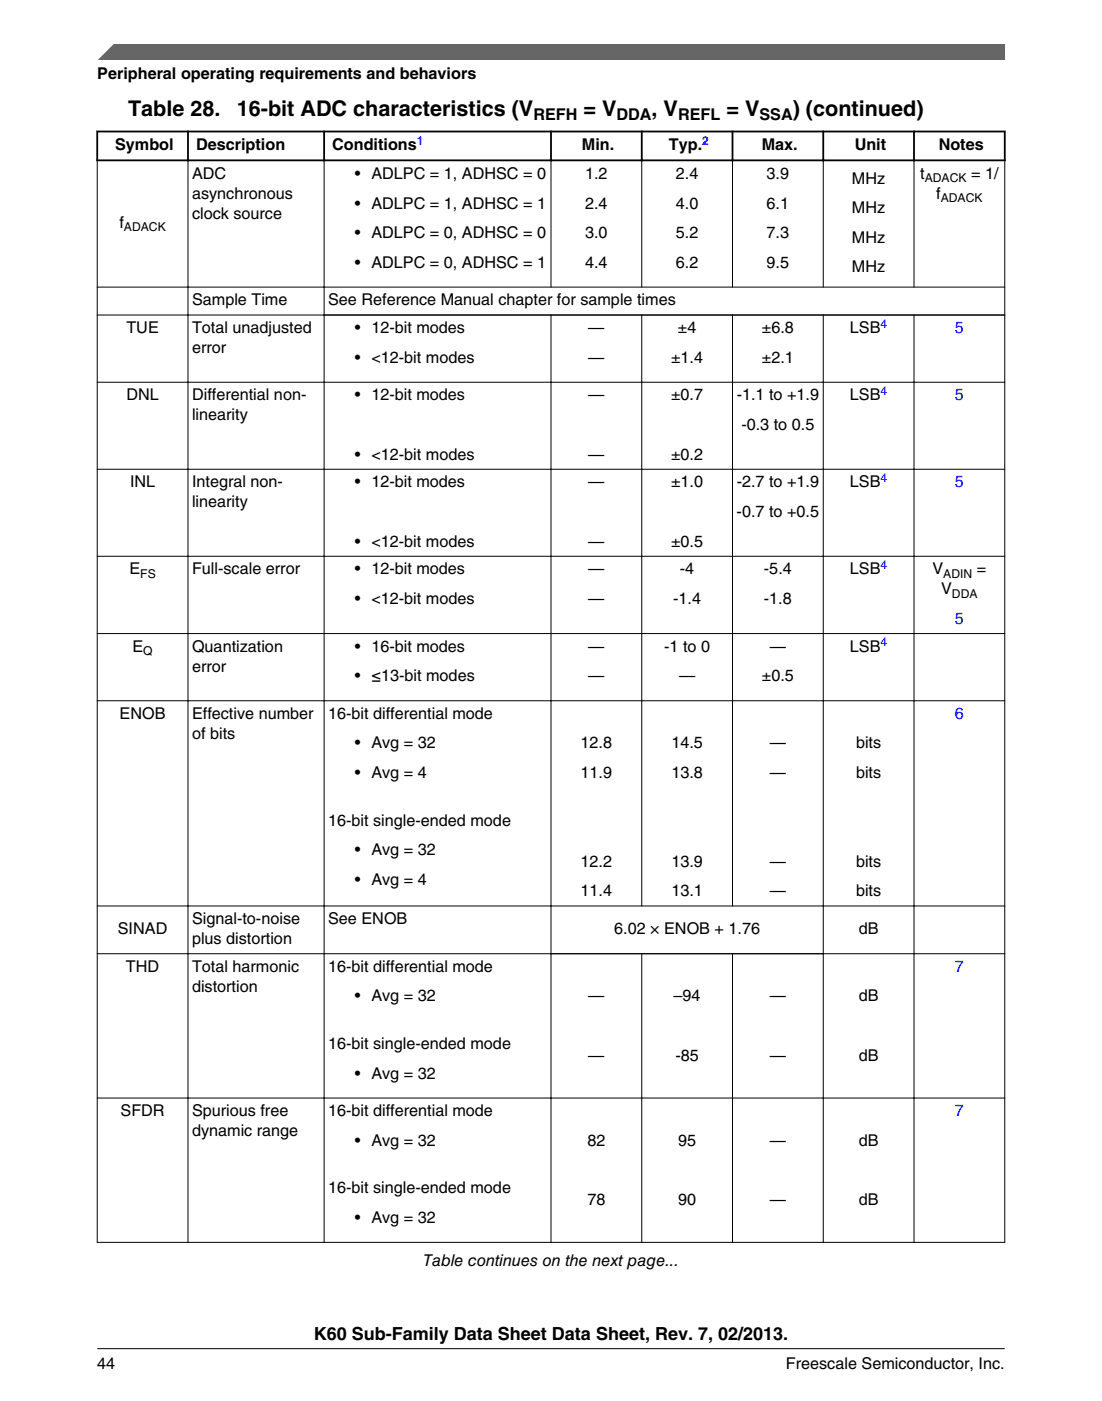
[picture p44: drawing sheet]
<svg xmlns="http://www.w3.org/2000/svg" width="216mm" height="274mm" viewBox="0 0 216 274" stroke-linecap="round" stroke-linejoin="round" font-family="sans-serif">
<defs><g id="words">
<g font-size="4.2">
<text x="25.1" y="22.6">Table 28.</text>
<text x="46.4" y="22.6">16-bit ADC characteristics (V</text>
<text x="114.3" y="22.6">= V</text>
<text x="127.7" y="22.6">, V</text>
<text x="142.3" y="22.6">= V</text>
<text x="155.3" y="22.6">) (continued)</text>
</g>
<text font-size="3.5" x="61.5" y="262.3">K60 Sub-Family Data Sheet Data Sheet, Rev. 7, 02/2013.</text>
<g font-size="3.2">
<text x="19" y="15.5">Peripheral operating requirements and behaviors</text>
<text x="104.5" y="23.5">REFH</text>
<text x="120.8" y="23.5">DDA</text>
<text x="132.8" y="23.5">REFL</text>
<text x="148.8" y="23.5">SSA</text>
<text x="22.6" y="29.4">Symbol</text>
<text x="38.4" y="29.4">Description</text>
<text x="65.1" y="29.4">Conditions</text>
<text x="114" y="29.4">Min.</text>
<text x="131" y="29.4">Typ.</text>
<text x="149.2" y="29.4">Max.</text>
<text x="167.4" y="29.4">Unit</text>
<text x="183.9" y="29.4">Notes</text>
<text x="37.6" y="35">ADC</text>
<text x="69.5" y="35">• ADLPC = 1, ADHSC = 0</text>
<text x="114.6" y="35">1.2</text>
<text x="132.4" y="35">2.4</text>
<text x="150.2" y="35">3.9</text>
<text x="166.9" y="36">MHz</text>
<text x="180.3" y="35">t</text>
<text x="190.3" y="35">= 1/</text>
<text x="37.6" y="38.9">asynchronous</text>
<text x="69.5" y="40.8">• ADLPC = 1, ADHSC = 1</text>
<text x="114.6" y="40.8">2.4</text>
<text x="132.4" y="40.8">4.0</text>
<text x="150.2" y="40.8">6.1</text>
<text x="166.9" y="41.8">MHz</text>
<text x="183.4" y="38.9">f</text>
<text x="23.4" y="44.7">f</text>
<text x="37.6" y="42.8">clock source</text>
<text x="69.5" y="46.6">• ADLPC = 0, ADHSC = 0</text>
<text x="114.6" y="46.6">3.0</text>
<text x="132.4" y="46.6">5.2</text>
<text x="150.2" y="46.6">7.3</text>
<text x="166.9" y="47.6">MHz</text>
<text x="69.5" y="52.4">• ADLPC = 0, ADHSC = 1</text>
<text x="114.6" y="52.4">4.4</text>
<text x="132.4" y="52.4">6.2</text>
<text x="150.2" y="52.4">9.5</text>
<text x="166.9" y="53.4">MHz</text>
<text x="37.6" y="59.8">Sample Time</text>
<text x="64.3" y="59.8">See Reference Manual chapter for sample times</text>
<text x="24.8" y="65.2">TUE</text>
<text x="37.6" y="65.2">Total unadjusted</text>
<text x="69.5" y="65.2">• 12-bit modes</text>
<text x="115.3" y="65.2">—</text>
<text x="132.8" y="65.2">±4</text>
<text x="149.3" y="65.2">±6.8</text>
<text x="166.5" y="65.2">LSB</text>
<text x="37.6" y="69.1">error</text>
<text x="69.5" y="71">• &lt;12-bit modes</text>
<text x="115.3" y="71">—</text>
<text x="131.5" y="71">±1.4</text>
<text x="149.3" y="71">±2.1</text>
<text x="24.8" y="78.4">DNL</text>
<text x="37.6" y="78.4">Differential non-</text>
<text x="37.6" y="82.3">linearity</text>
<text x="69.5" y="78.4">• 12-bit modes</text>
<text x="115.3" y="78.4">—</text>
<text x="131.5" y="78.4">±0.7</text>
<text x="144.3" y="78.4">-1.1 to +1.9</text>
<text x="166.5" y="78.4">LSB</text>
<text x="69.5" y="90">• &lt;12-bit modes</text>
<text x="115.3" y="90">—</text>
<text x="131.5" y="90">±0.2</text>
<text x="145.2" y="84.2">-0.3 to 0.5</text>
<text x="25.5" y="95.4">INL</text>
<text x="37.6" y="95.4">Integral non-</text>
<text x="69.5" y="95.4">• 12-bit modes</text>
<text x="115.3" y="95.4">—</text>
<text x="131.5" y="95.4">±1.0</text>
<text x="144.3" y="95.4">-2.7 to +1.9</text>
<text x="166.5" y="95.4">LSB</text>
<text x="37.6" y="99.3">linearity</text>
<text x="144.3" y="101.2">-0.7 to +0.5</text>
<text x="69.5" y="107">• &lt;12-bit modes</text>
<text x="115.3" y="107">—</text>
<text x="131.5" y="107">±0.5</text>
<text x="25.4" y="112.5">E</text>
<text x="37.6" y="112.5">Full-scale error</text>
<text x="69.5" y="112.5">• 12-bit modes</text>
<text x="115.3" y="112.5">—</text>
<text x="133.2" y="112.5">-4</text>
<text x="149.7" y="112.5">-5.4</text>
<text x="166.5" y="112.5">LSB</text>
<text x="182.7" y="112.5">V</text>
<text x="191.4" y="112.5">=</text>
<text x="69.5" y="118.3">• &lt;12-bit modes</text>
<text x="115.3" y="118.3">—</text>
<text x="131.9" y="118.3">-1.4</text>
<text x="149.7" y="118.3">-1.8</text>
<text x="184.4" y="116.4">V</text>
<text x="26" y="127.6">E</text>
<text x="37.6" y="127.6">Quantization</text>
<text x="37.6" y="131.5">error</text>
<text x="69.5" y="127.6">• 16-bit modes</text>
<text x="115.3" y="127.6">—</text>
<text x="130.1" y="127.6">-1 to 0</text>
<text x="150.8" y="127.6">—</text>
<text x="166.5" y="127.6">LSB</text>
<text x="69.5" y="133.4">• ≤13-bit modes</text>
<text x="115.3" y="133.4">—</text>
<text x="133" y="133.4">—</text>
<text x="149.3" y="133.4">±0.5</text>
<text x="23.4" y="140.8">ENOB</text>
<text x="37.6" y="140.8">Effective number</text>
<text x="64.3" y="140.8">16-bit differential mode</text>
<text x="37.6" y="144.7">of bits</text>
<text x="69.5" y="146.6">• Avg = 32</text>
<text x="113.8" y="146.6">12.8</text>
<text x="131.5" y="146.6">14.5</text>
<text x="150.8" y="146.6">—</text>
<text x="167.7" y="146.6">bits</text>
<text x="69.5" y="152.3">• Avg = 4</text>
<text x="113.8" y="152.3">11.9</text>
<text x="131.5" y="152.3">13.8</text>
<text x="150.8" y="152.3">—</text>
<text x="167.7" y="152.3">bits</text>
<text x="64.3" y="161.7">16-bit single-ended mode</text>
<text x="69.5" y="167.4">• Avg = 32</text>
<text x="69.5" y="173.2">• Avg = 4</text>
<text x="113.8" y="169.7">12.2</text>
<text x="131.5" y="169.7">13.9</text>
<text x="150.8" y="169.7">—</text>
<text x="167.7" y="169.7">bits</text>
<text x="113.8" y="175.5">11.4</text>
<text x="131.5" y="175.5">13.1</text>
<text x="150.8" y="175.5">—</text>
<text x="167.7" y="175.5">bits</text>
<text x="23.1" y="182.9">SINAD</text>
<text x="37.6" y="181">Signal-to-noise</text>
<text x="37.6" y="184.8">plus distortion</text>
<text x="64.3" y="181">See ENOB</text>
<text x="120.3" y="182.9">6.02 × ENOB + 1.76</text>
<text x="168.2" y="182.9">dB</text>
<text x="24.7" y="190.3">THD</text>
<text x="37.6" y="190.3">Total harmonic</text>
<text x="64.3" y="190.3">16-bit differential mode</text>
<text x="37.6" y="194.2">distortion</text>
<text x="69.5" y="196.1">• Avg = 32</text>
<text x="115.3" y="196.1">—</text>
<text x="132" y="196.1">–94</text>
<text x="150.8" y="196.1">—</text>
<text x="168.2" y="196.1">dB</text>
<text x="64.3" y="205.4">16-bit single-ended mode</text>
<text x="115.3" y="207.7">—</text>
<text x="132.3" y="207.7">-85</text>
<text x="150.8" y="207.7">—</text>
<text x="168.2" y="207.7">dB</text>
<text x="69.5" y="211.2">• Avg = 32</text>
<text x="23.6" y="218.6">SFDR</text>
<text x="37.6" y="218.6">Spurious free</text>
<text x="64.3" y="218.6">16-bit differential mode</text>
<text x="37.6" y="222.4">dynamic range</text>
<text x="69.5" y="224.3">• Avg = 32</text>
<text x="115.1" y="224.3">82</text>
<text x="132.9" y="224.3">95</text>
<text x="150.8" y="224.3">—</text>
<text x="168.2" y="224.3">dB</text>
<text x="64.3" y="233.7">16-bit single-ended mode</text>
<text x="69.5" y="239.4">• Avg = 32</text>
<text x="115.1" y="235.9">78</text>
<text x="132.9" y="235.9">90</text>
<text x="150.8" y="235.9">—</text>
<text x="168.2" y="235.9">dB</text>
<text x="82.9" y="247.9">Table continues on the next page...</text>
<text x="19" y="268">44</text>
<text x="154" y="268">Freescale Semiconductor, Inc.</text>
</g>
<g font-size="3.2" fill="#00f">
<text x="187.1" y="65.2">5</text>
<text x="187.1" y="78.4">5</text>
<text x="187.1" y="95.4">5</text>
<text x="187.1" y="122.1">5</text>
<text x="187.1" y="140.8">6</text>
<text x="187.1" y="190.3">7</text>
<text x="187.1" y="218.6">7</text>
</g>
<g font-size="2.4" fill="#00f">
<text x="81.7" y="28.3">1</text>
<text x="137.6" y="28.3">2</text>
<text x="172.5" y="64.2">4</text>
<text x="172.5" y="77.3">4</text>
<text x="172.5" y="94.4">4</text>
<text x="172.5" y="111.4">4</text>
<text x="172.5" y="126.6">4</text>
</g>
<g font-size="2.4">
<text x="181.2" y="35.7">ADACK</text>
<text x="184.3" y="39.6">ADACK</text>
<text x="24.3" y="45.3">ADACK</text>
<text x="27.5" y="113.1">FS</text>
<text x="184.8" y="113.1">ADIN</text>
<text x="186.5" y="117">DDA</text>
<text x="28.1" y="128.2">Q</text>
</g>
</g></defs>
<path d="M18.9 25.8h178.1M18.9 31.4h178.1M19 25.6v6M36.8 25.6v6M63.5 25.6v6M107.9 25.6v6M125.7 25.6v6M143.5 25.6v6M161.3 25.6v6M179.1 25.6v6M196.8 25.6v6" fill="none" stroke="#000" stroke-width=".35"/>
<g fill="none" stroke="#000" stroke-width=".2">
<path d="M19 31.5v211.8M36.8 31.2v212.1M63.5 31.2v212.1M107.9 31.2v25.1M125.7 31.2v25.1M143.5 31.2v25.1M161.3 31.2v25.1M179.1 31.2v25.1M196.8 31.5v211.8M19 56.2h177.9M19 61.7h177.9M19 74.8h177.9"/>
<path d="M107.9 61.6v181.7M125.7 61.6v115.9M143.5 61.6v115.9M161.3 61.6v181.7M179.1 61.6v181.7M19 91.9h177.9M19 108.9h177.9M19 124.1h177.9M19 137.2h177.9M19 177.4h177.9M19 186.7h177.9M125.7 186.7v56.6"/>
<path d="M143.5 186.7v56.6M19 215h177.9M19 243.3h177.9"/>
</g>
<path d="M19 11.7l5.7-3.1 172.2 .1v3z" fill="#666"/>
<path d="M22.5 8.6l-3.1 3.1" fill="none" stroke="#666" stroke-width=".28"/>
<path d="M19 264.1h177.8" fill="none" stroke="#000" stroke-width=".2"/>
<use href="#words"/>
</svg>
